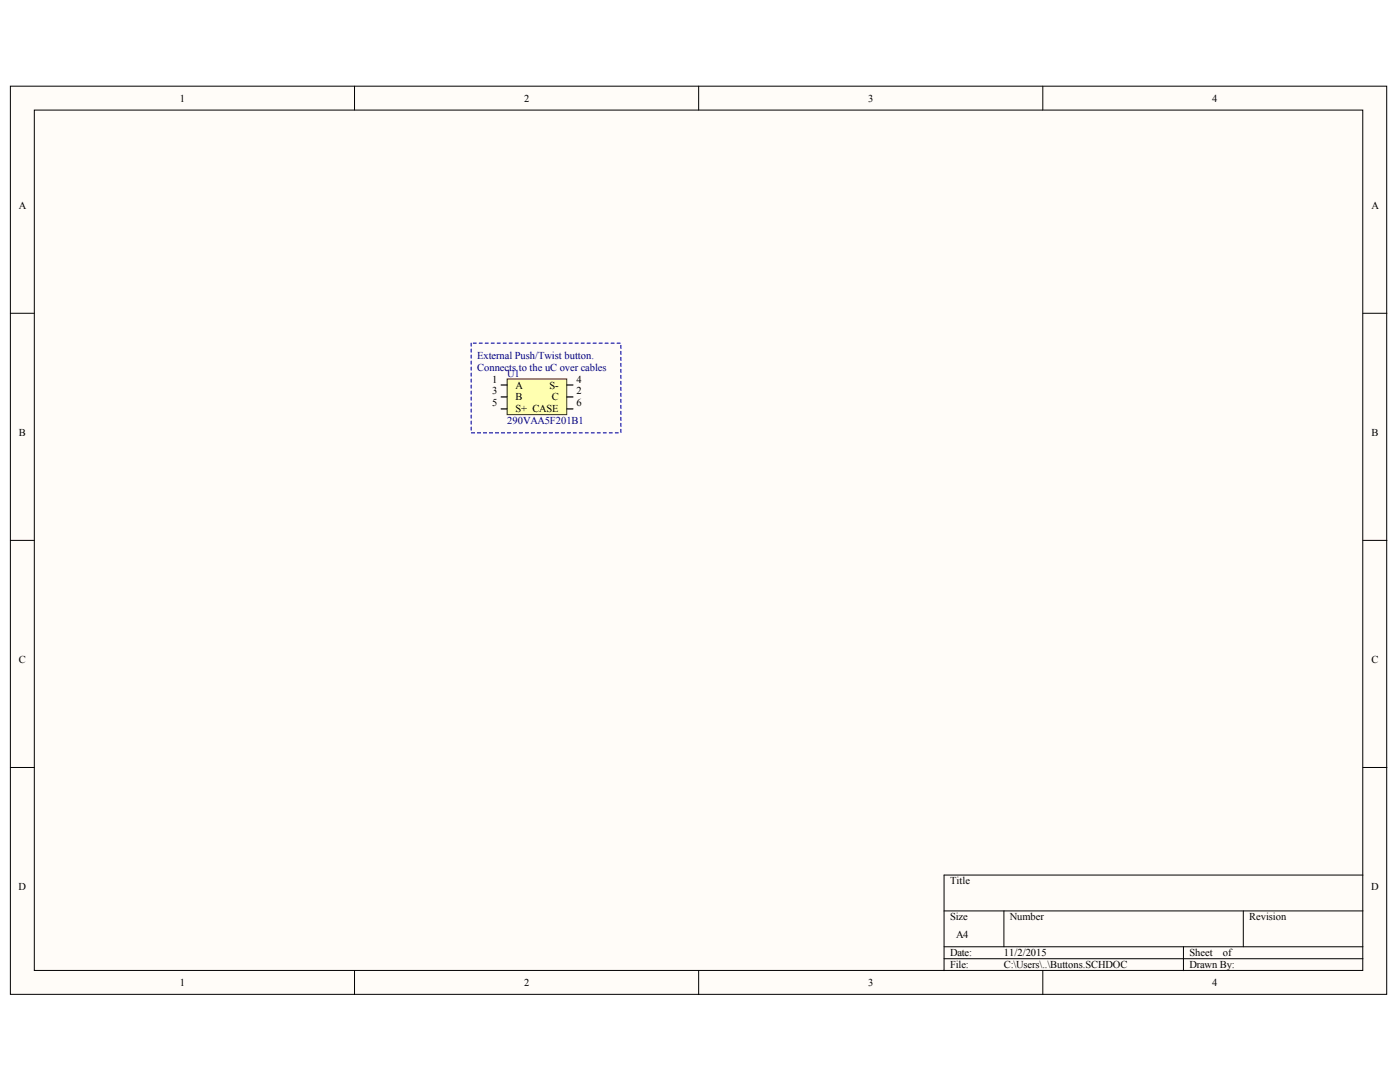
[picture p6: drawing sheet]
<svg xmlns="http://www.w3.org/2000/svg" width="279mm" height="216mm" viewBox="0 0 279 216" stroke-linecap="round" stroke-linejoin="round" font-family="sans-serif">
<defs><g id="words">
<g font-size="2.1">
<text x="35.9" y="20.2">1</text>
<text x="104.4" y="20.2">2</text>
<text x="173" y="20.2">3</text>
<text x="241.6" y="20.2">4</text>
<text x="3.7" y="41.6">A</text>
<text x="273.3" y="41.6">A</text>
<text x="98.1" y="76.2">1</text>
<text x="102.8" y="77.4">A</text>
<text x="109.5" y="77.4">S-</text>
<text x="114.9" y="76.2">4</text>
<text x="98.1" y="81">5</text>
<text x="98.1" y="78.6">3</text>
<text x="102.8" y="82.1">S+ CASE</text>
<text x="102.8" y="79.8">B</text>
<text x="110" y="79.8">C</text>
<text x="114.9" y="78.6">2</text>
<text x="114.9" y="81">6</text>
<text x="3.8" y="86.9">B</text>
<text x="273.4" y="86.9">B</text>
<text x="3.8" y="132.1">C</text>
<text x="273.4" y="132.1">C</text>
<text x="3.7" y="177.3">D</text>
<text x="189.4" y="176.2">Title</text>
<text x="273.3" y="177.3">D</text>
<text x="189.4" y="183.3">Size</text>
<text x="201.3" y="183.3">Number</text>
<text x="249" y="183.3">Revision</text>
<text x="189.4" y="190.4">Date:</text>
<text x="190.6" y="186.9">A4</text>
<text x="200.1" y="190.4">11/2/2015</text>
<text x="237.1" y="190.4">Sheet</text>
<text x="243.7" y="190.4">of</text>
<text x="35.9" y="196.4">1</text>
<text x="104.4" y="196.4">2</text>
<text x="173" y="196.4">3</text>
<text x="189.4" y="192.8">File:</text>
<text x="200.1" y="192.8">C:\Users\..\Buttons.SCHDOC</text>
<text x="237.1" y="192.8">Drawn By:</text>
<text x="241.6" y="196.4">4</text>
</g>
<g font-size="2.1" fill="#000080">
<text x="95.1" y="71.4">External Push/Twist button.</text>
<text x="95.1" y="73.8">Connects to the uC over cables</text>
<text x="101.1" y="75">U1</text>
<text x="101.1" y="84.5">290VAA5F201B1</text>
</g>
</g></defs>
<g fill="#fffcf8" stroke="#000" stroke-width=".2">
<path d="M2.1 17.2h274.3v180.8h-274.3z"/>
<path d="M6.8 21.9h264.8v171.4h-264.8z"/>
</g>
<g fill="none" stroke="#000" stroke-width=".2">
<path d="M70.7 17.2v4.7M139.3 17.2v4.7M207.9 17.2v4.7M2.1 62.4h4.7M271.7 62.4h4.7M2.1 107.6h4.7M271.7 107.6h4.7M2.1 152.9h4.7M271.7 152.9h4.7M271.7 174.3h-83.5v19M70.7 193.3v4.8M139.3 193.3v4.8"/>
<path d="M188.2 181.4h83.5M188.2 188.6h83.5M188.2 190.9h83.5M200.1 181.4v7.2M207.9 193.3v4.8M235.9 188.6v4.7M247.8 181.4v7.2"/>
</g>
<path d="M101.1 75.5h11.9v7.1h-11.9z" fill="#ffffb0" stroke="#800000" stroke-width=".2"/>
<path d="M99.9 76.7h1.2M99.9 79.1h1.2M113 76.7h1.2M113 79.1h1.2M99.9 81.4h1.2M113 81.4h1.2" fill="none" stroke="#000" stroke-width=".24"/>
<path d="M93.9 68.3v17.9h29.8v-17.9h-29.8" fill="none" stroke="#00f" stroke-width=".24" stroke-dasharray=".6 .6"/>
<use href="#words"/>
</svg>
